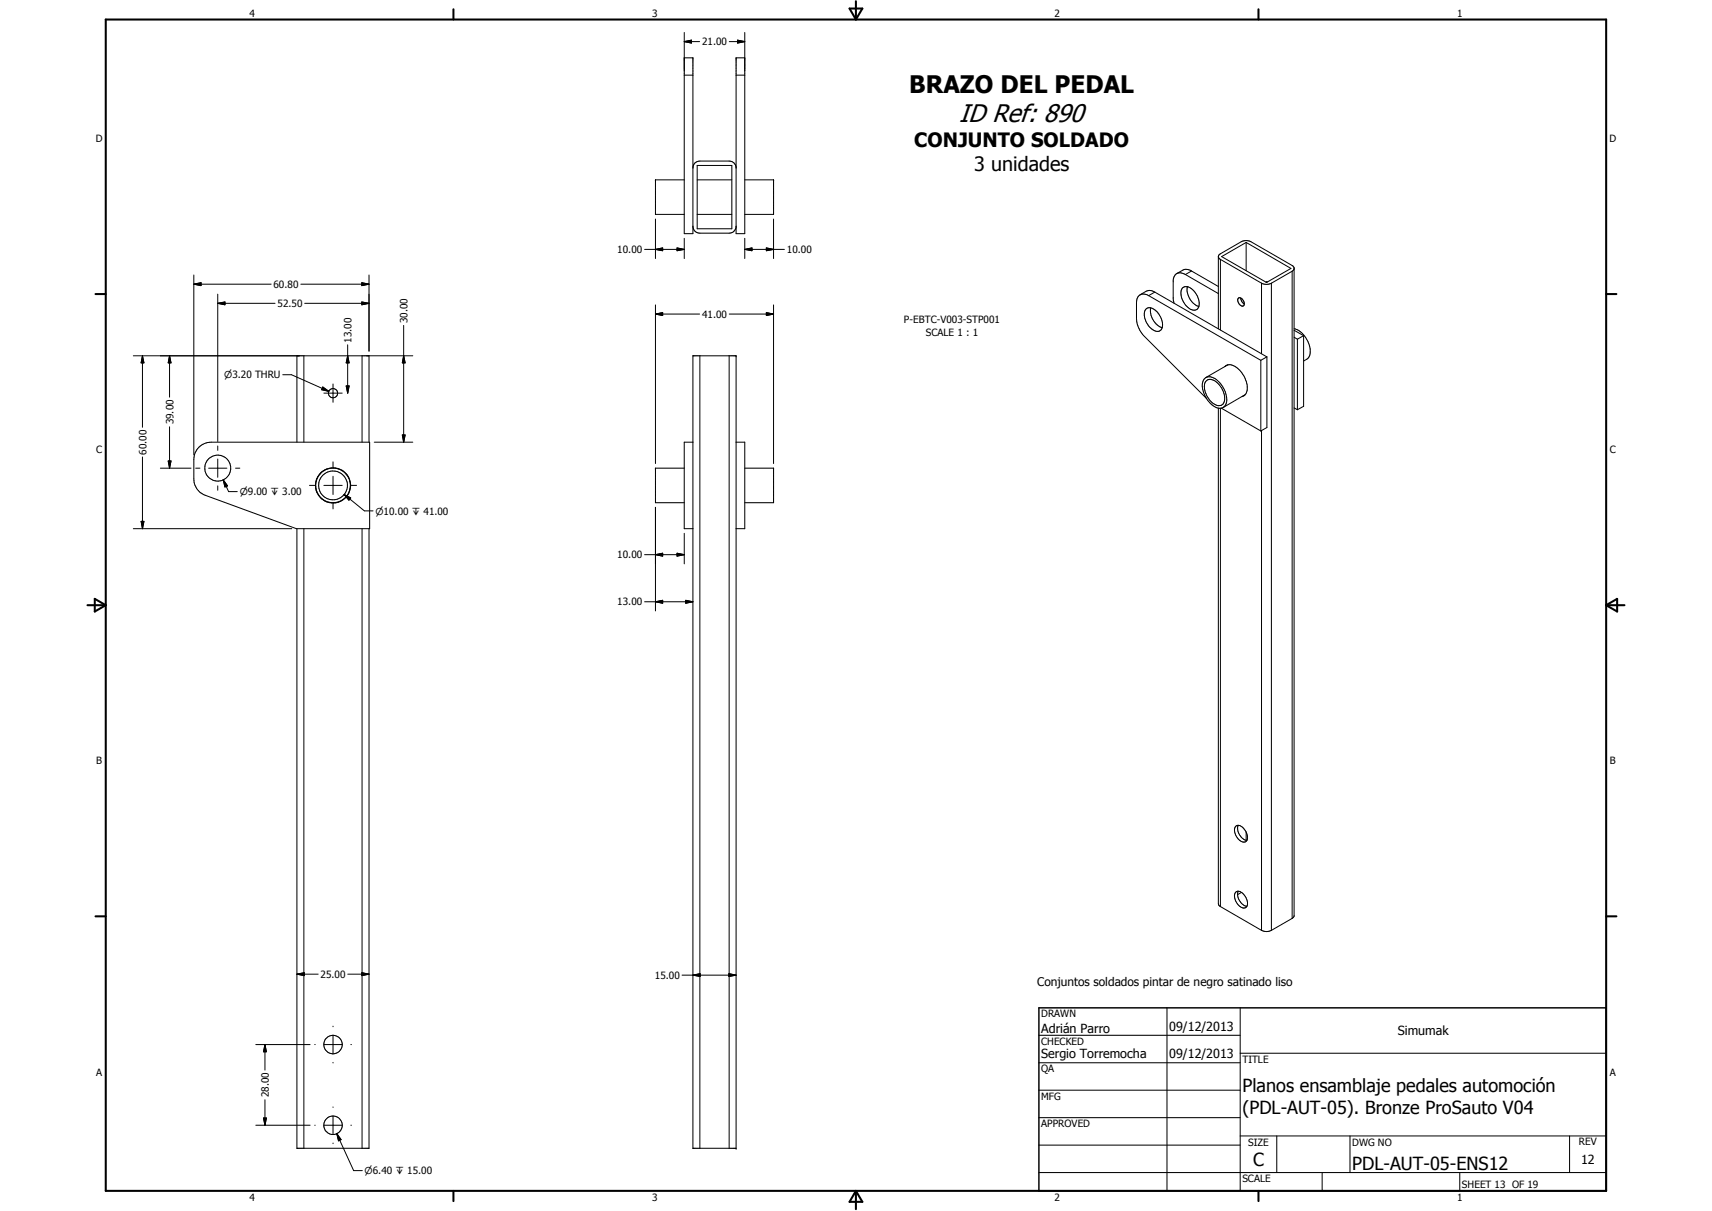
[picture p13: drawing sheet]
<svg xmlns="http://www.w3.org/2000/svg" width="594mm" height="420mm" viewBox="0 0 594 420" stroke-linecap="round" stroke-linejoin="round" font-family="sans-serif">
<defs><g id="words">
<text font-size="8.9" x="332.8" y="42.3">ID Ref: 890</text>
<text font-size="8.4" x="315.5" y="32.3">BRAZO DEL PEDAL</text>
<g font-size="6.9">
<text x="317.2" y="51">CONJUNTO SOLDADO</text>
<text x="338" y="59.2">3 unidades</text>
</g>
<g font-size="6.3">
<text x="431.1" y="379">Planos ensamblaje pedales automoción</text>
<text x="431.1" y="386.5">(PDL-AUT-05). Bronze ProSauto V04</text>
<text x="434.8" y="404.7">C</text>
<text x="469.2" y="406">PDL-AUT-05-ENS12</text>
</g>
<g font-size="4.4">
<text x="361.3" y="358.4">Adrián Parro</text>
<text x="405.7" y="357.7">09/12/2013</text>
<text x="485" y="359.2">Simumak</text>
<text x="361.3" y="367.1">Sergio Torremocha</text>
<text x="405.7" y="367.2">09/12/2013</text>
<text x="548.6" y="404">12</text>
</g>
<text font-size="4.1" x="360" y="342.1">Conjuntos soldados pintar de negro satinado liso</text>
<g font-size="3.5">
<text x="86.6" y="5.8">4</text>
<text x="226.3" y="5.8">3</text>
<text x="365.9" y="5.8">2</text>
<text x="505.6" y="5.8">1</text>
<text x="243.6" y="15.7">21.00</text>
<text x="33.3" y="49.4">D</text>
<text x="558.5" y="49.4">D</text>
<text x="214.2" y="87.8">10.00</text>
<text x="273" y="87.8">10.00</text>
<text x="94.9" y="99.9">60.80</text>
<text x="96.3" y="106.6">52.50</text>
<text x="141.4" y="112.1" transform="rotate(-90 141.4 112.1)">30.00</text>
<text x="243.6" y="110.3">41.00</text>
<text x="313.7" y="112.2">P-EBTC-V003-STP001</text>
<text x="122" y="118.9" transform="rotate(-90 122 118.9)">13.00</text>
<text x="321.3" y="116.4">SCALE 1 : 1</text>
<text x="60.2" y="147.3" transform="rotate(-90 60.2 147.3)">39.00</text>
<text x="33.4" y="157.3">C</text>
<text x="50.8" y="157.8" transform="rotate(-90 50.8 157.8)">60.00</text>
<text x="558.6" y="157.3">C</text>
<text x="214.2" y="193.8">10.00</text>
<text x="214.2" y="210">13.00</text>
<text x="33.4" y="265.2">B</text>
<text x="558.6" y="265.2">B</text>
<text x="111.2" y="339.3">25.00</text>
<text x="227.2" y="339.6">15.00</text>
<text x="361.3" y="353">DRAWN</text>
<text x="361.3" y="362.5">CHECKED</text>
<text x="431.1" y="368.7">TITLE</text>
<text x="33.4" y="373.2">A</text>
<text x="361.3" y="372.1">QA</text>
<text x="558.6" y="373.2">A</text>
<text x="93.3" y="380.7" transform="rotate(-90 93.3 380.7)">28.00</text>
<text x="361.3" y="381.6">MFG</text>
<text x="361.3" y="391.1">APPROVED</text>
<text x="433.1" y="397.5">SIZE</text>
<text x="469.2" y="397.5">DWG NO</text>
<text x="547.9" y="397.4">REV</text>
<text x="431.1" y="410.2">SCALE</text>
<text x="507.3" y="412.3">SHEET 13 OF 19</text>
<text x="86.6" y="416.7">4</text>
<text x="226.3" y="416.7">3</text>
<text x="365.9" y="416.7">2</text>
<text x="505.6" y="416.7">1</text>
</g>
<g font-size="3.3">
<text x="77.8" y="131.3">n3.20 THRU</text>
<text x="83.2" y="171.9">n9.00 x 3.00</text>
<text x="130.3" y="178.5">n10.00 x 41.00</text>
<text x="126.5" y="407.4">n6.40 x 15.00</text>
</g>
</g></defs>
<g fill="none" stroke="#000" stroke-width=".35">
<path d="M237.4 14.4l2.5-.5v1zM237.4 11.3v69.8h3v-61h-3M237.4 14.4h5.4M253.1 14.4h5.3M255.9 13.9l2.5 .5-2.5 .5zM258.4 11.3v69.8h-3v-61h3M237.4 26.1h3M255.4 26.1h3M241.9 57.4h12.1v22h-12.1zM255.4 57.9a2.44 2.44 0 0 0-2.4-2h-10.1a2.32 2.32 0 0 0-2.5 2.4M227.5 76v13.7M237.4 62.4h-9.9v12h9.9"/>
<path d="M240.4 78.5a2.38 2.38 0 0 0 2.5 2.4h10.1a2.44 2.44 0 0 0 2.4-2M241.9 74.4h12.1M241.9 62.4h12.1M258.4 62.4h10v12h-10M268.4 76v13.7M67.3 98.6l2.5-.5v1zM67.3 95.4v62.4M67.3 98.6h26.8M104.4 98.6h23.7M125.6 98.1l2.5 .5-2.5 .5zM128.1 95.4v26.4M223.7 86.5h13.7"/>
<path d="M227.5 86.5l2.4-.5v1zM234.9 86l2.5 .5-2.5 .5zM237.4 82.7v7M258.4 86.5l2.5-.5v1zM258.4 82.7v7M258.4 86.5h13.8M265.9 86l2.5 .5-2.5 .5zM408.3 94.9l-.9 1.1-.3 1.2v6.5l.3 1.5M408.3 94.9a2.99 2.99 0 0 1 3 .3M410.3 99.9a2.99 2.99 0 0 1 4.3 1.4 5.2 5.2 0 0 1 1 5.8 2.4 2.4 0 0 1-3.5-.6 5.6 5.6 0 0 1-1.8-6.6zM411.3 95.2l11.5 6.7M412.1 99.5a6.3 6.3 0 0 0 3.9 6.8"/>
<path d="M413.5 94l-2.2 1.2M413.5 94l-1.3-.5h-1.1l-2.8 1.4M413.5 94l9.3 5.4M422.8 89l.7-.9 7.2-4.2a3.7 3.7 0 0 1 3.4 0l14.3 8.2 .7 .8v225l-.7 .7M422.8 89l.7 1M422.8 89v25.1M423.5 90v24.5M423.5 90l14.3 8.3M423.9 89l8.5-4.9 15.6 9-8.5 4.9zM432.4 84.1v9.8M437.8 98.3l1.7 .4 1.7-.4M437.8 98.3v24.4"/>
<path d="M439.9 97.8l-.6 .1M441.2 98.3v224.5M448.4 94.1l-7.2 4.2M448.4 94.1v224.5M449.1 93.3l-.7 .8M75.6 105.2l2.5-.4v.9zM75.6 102.1v51.1M75.6 105.2h19.9M105.7 105.2h22.4M120.6 119.6v16.8M125.6 104.8l2.5 .4-2.5 .5zM140.1 112.9v40.5"/>
<path d="M227.5 109l2.4-.5v1zM227.5 105.8v55M227.5 109h15.3M253.1 109h15.3M265.9 108.5l2.5 .5-2.5 .5zM268.4 105.8v55M395.6 102.3a3 3 0 0 0-1.2 2.7v5.5a9.6 9.6 0 0 0 2.8 6.3l21.5 21.5M395.6 102.3l1.4-.3 1.6 .6M397.6 107.3a2.4 2.4 0 0 1 3.5 .6 5.8 5.8 0 0 1 1.8 6.5 2.42 2.42 0 0 1-3.6-.6 6.1 6.1 0 0 1-1.9-6.2zM398.6 102.6l38.9 22.4M399.3 106.8a6.3 6.3 0 0 0 4 6.9M400.7 101.3l-2.1 1.3"/>
<path d="M400.7 101.3l-1.2-.5a4.7 4.7 0 0 0-3.9 1.5M400.7 101.3l38.9 22.5M429.7 103.5a1.65 1.65 0 0 1 1.8 .7 1.65 1.65 0 0 1-.1 2 1.95 1.95 0 0 1-1.7-2.7zM430.6 103.4a2.47 2.47 0 0 0 1.1 2.1M449.1 117l1.1 .7M449.1 114.6l3.3 1.9M449.1 114a8.3 8.3 0 0 1 5.3 9.6l-.7 .9-1.3 .8M450.2 117.7v24.5M452.4 116.5l-2.2 1.2M452.4 116.5v24.5l-2.2 1.2M46.3 123.4h96.9M49.4 123.4l.5 2.5h-.9z"/>
<path d="M49.4 123.4v24.9M58.8 123.4l.5 2.5h-.9zM58.8 123.4v14.4M98.1 130h3l13 5.8M103 123.4v30M105.4 123.4v30M112 134.3l2.1 1.5-2.5-.6zM112.4 136.4h6.3M115.6 133.2v6.4M120.1 133.9h1.1l-.6 2.5zM120.6 123.4l.6 2.5h-1.1zM125.6 123.4v30"/>
<path d="M128.1 123.4v30M140.1 123.4l.5 2.5h-1zM240.4 123.4h15v275h-15zM242.9 123.4v275M253 123.4v275M418 131.3a2.87 2.87 0 0 1 4.1 .4 8.4 8.4 0 0 1 3.3 8.6 2.65 2.65 0 0 1-4.4 .5 8.8 8.8 0 0 1-3.6-8.5zM418.4 132.3a2.44 2.44 0 0 1 3.7 .2 7 7 0 0 1 2.6 7.1 2.31 2.31 0 0 1-3.7 .4 7.2 7.2 0 0 1-2.8-7.4zM425 127.2a3.1 3.1 0 0 1 4.4 .5 8 8 0 0 1 2.9 8.9l-1.3 1M426.1 126.6l-7.6 4.4M432 136.9l-7.6 4.5M437.5 125v24.5M439.6 123.8l-2.1 1.2"/>
<path d="M439.6 123.8v24.5l-2.1 1.2M49.4 158.5v24.9M58.4 159.9h.9l-.5 2.5zM58.8 148.1v14.3M69 155.2a6.2 6.2 0 0 1 4.3-1.8h55v30h-25.4l-31.7-11.6a6.1 6.1 0 0 1-3.9-5.6v-6.8a6 6 0 0 1 1.7-4.2zM75.6 154.7v1.6M75.6 159.3v6.3M129.9 153.4h13.3M139.6 150.9h1l-.5 2.5zM240.4 153.4h-3v30h3M255.4 153.4h3v30h-3M422.8 141.6v172l.7 .9"/>
<path d="M423.5 141.6v172.9M423.8 141.6l13.7 7.9M437.8 149.4v173.4M449.1 141.5l1.1 .7M55.7 162.4h10.6M67.9 162.4h1.5M72.4 162.4h6.3M75.6 168.6v1.5M77.5 166.5l1.4 2.1-.8 .4zM77.5 166.5l1.8 4.1h3M81.7 162.4h1.5M107.4 168.4h2"/>
<path d="M112.4 168.4h6.3M115.6 160.2v2M115.6 165.2v6.4M115.6 174.6v2M119.4 171.6l2.3 1.2-.6 .7zM119.4 171.6l7 5.6h3M121.7 168.4h2M227.5 176v36M237.4 162.4h-9.9v12h9.9M258.4 162.4h10v12h-10M46.3 183.4h55M49 180.9h.9l-.5 2.5z"/>
<path d="M103 183.4v215h25.1v-215M105.4 183.4v215M125.6 183.4v215M223.7 192.4h13.7M227.5 192.4l2.4-.5v1.1zM234.9 191.9l2.5 .5-2.5 .6zM237.4 185v10.6M223.7 208.8h16.7M227.5 208.8l2.4-.5v1zM237.9 208.3l2.5 .5-2.5 .5zM428.7 286.8a1.94 1.94 0 0 1 3 .8 3.2 3.2 0 0 1 .5 4.5 3.6 3.6 0 0 1-3.8-3.4v-1.1zM429.6 286.3a4.4 4.4 0 0 0 3.1 5.3"/>
<path d="M432.4 288.7v2.8M423.5 314.5l14.3 8.3M429.6 309.2a1.76 1.76 0 0 0-1 2.8 3.4 3.4 0 0 0 3.6 3 2.42 2.42 0 0 0 .2-3.5l-1.6-1.9M429.6 309.2l1.2 .4M429.6 309.2a4.4 4.4 0 0 0 3.1 5.3M430.8 309.6l-1.3 .8M448.4 318.6l-7.2 4.2M103 338l2.6-.5v1zM103 338h7.4M120.7 338h7.4M125.6 337.5l2.5 .5-2.5 .5zM236.7 338.3h18.7"/>
<path d="M240.4 338.3l2.5-.5v1zM252.9 337.8l2.5 .5-2.5 .5zM437.8 322.8a3.7 3.7 0 0 0 3.4 0M115.6 356v.2M115.6 359.2v6.4M360.5 359.2h69.9M405 349.7v63.5M430.4 349.7v63.5M88.8 362.4h18.8M91.9 362.4l.5 2.5h-1zM91.9 362.4v8.9M109.2 362.4h.2"/>
<path d="M112.4 362.4h6.3M115.6 368.6v.2M121.7 362.4h.3M360.5 368.7h69.9M360.5 378.2h69.9M430.4 365.4h127M88.8 390.4h18.8M91.4 387.9h1l-.5 2.5zM91.9 381.6v8.8M109.2 390.4h.2M112.4 390.4h6.3M115.6 384v.2"/>
<path d="M115.6 387.2v6.4M115.6 396.6v.2M116.9 393.3l1.5 2.1-.9 .4zM116.9 393.3l5.8 12.8h3M121.7 390.4h.3M360.5 387.8h69.9M360.5 397.3h69.9M430.4 394.1h127M443.1 394.1v12.7M468.5 394.1v12.7M544.7 394.1v12.7M360.5 406.8h196.9"/>
<path d="M458.8 406.8v6.4M506.6 406.8v6.4"/>
<circle cx="115.6" cy="136.4" r="1.61"/>
<circle cx="75.6" cy="162.4" r="4.5"/>
<circle cx="115.6" cy="168.4" r="5"/>
<circle cx="115.6" cy="168.4" r="6"/>
<circle cx="115.6" cy="168.4" r="6.1"/>
<circle cx="115.6" cy="362.4" r="3.2"/>
<circle cx="115.6" cy="390.4" r="3.2"/>
</g>
<g fill="#000">
<circle cx="227.5" cy="62.4" r=".18"/>
<circle cx="268.4" cy="62.4" r=".18"/>
<circle cx="255.4" cy="123.4" r=".18"/>
<circle cx="227.5" cy="162.4" r=".18"/>
<circle cx="268.4" cy="162.4" r=".18"/>
<circle cx="255.4" cy="398.4" r=".18"/>
</g>
<g fill="none" stroke="#000" stroke-width=".71">
<path d="M36.7 6.8h520.7v406.4h-520.7zM157.3 3.2v3.6M294.8 3h4.4l-2.2 3.8zM297 .4v6.4M436.7 3.2v3.6M33.1 102h3.6M557.4 102h3.5M30.3 210h6.4M32.9 207.8l3.8 2.2-3.8 2.2zM557.4 210h6.3M557.4 210l3.8-2.2v4.4zM33.1 317.9h3.6"/>
<path d="M557.4 317.9h3.5M157.3 413.2v3.5M297 413.2v6.3M297 413.2l2.2 3.8h-4.4zM436.7 413.2v3.5"/>
</g>
<path d="M360.5 349.7h196.9v63.5h-196.9z" fill="none" stroke="#000" stroke-width=".51"/>
<g fill="#000">
<path d="M237.4 14.4l2.5-.5v1zM255.9 13.9l2.5 .5-2.5 .5zM67.3 98.6l2.5-.5v1zM125.6 98.1l2.5 .5-2.5 .5zM227.5 86.5l2.4-.5v1zM234.9 86l2.5 .5-2.5 .5zM258.4 86.5l2.5-.5v1zM265.9 86l2.5 .5-2.5 .5zM75.6 105.2l2.5-.4v.9zM125.6 104.8l2.5 .4-2.5 .5zM227.5 109l2.4-.5v1zM265.9 108.5l2.5 .5-2.5 .5z"/>
<path d="M49.4 123.4l.5 2.5h-.9zM58.8 123.4l.5 2.5h-.9zM112 134.3l2.1 1.5-2.5-.6zM120.1 133.9h1.1l-.6 2.5zM120.6 123.4l.6 2.5h-1.1zM140.1 123.4l.5 2.5h-1zM58.4 159.9h.9l-.5 2.5zM139.6 150.9h1l-.5 2.5zM77.5 166.5l1.4 2.1-.8 .4zM119.4 171.6l2.3 1.2-.6 .7zM49 180.9h.9l-.5 2.5zM227.5 192.4l2.4-.5v1.1z"/>
<path d="M234.9 191.9l2.5 .5-2.5 .6zM227.5 208.8l2.4-.5v1zM237.9 208.3l2.5 .5-2.5 .5zM103 338l2.6-.5v1zM125.6 337.5l2.5 .5-2.5 .5zM240.4 338.3l2.5-.5v1zM252.9 337.8l2.5 .5-2.5 .5zM91.9 362.4l.5 2.5h-1zM91.4 387.9h1l-.5 2.5zM116.9 393.3l1.5 2.1-.9 .4z"/>
</g>
<use href="#words"/>
</svg>
